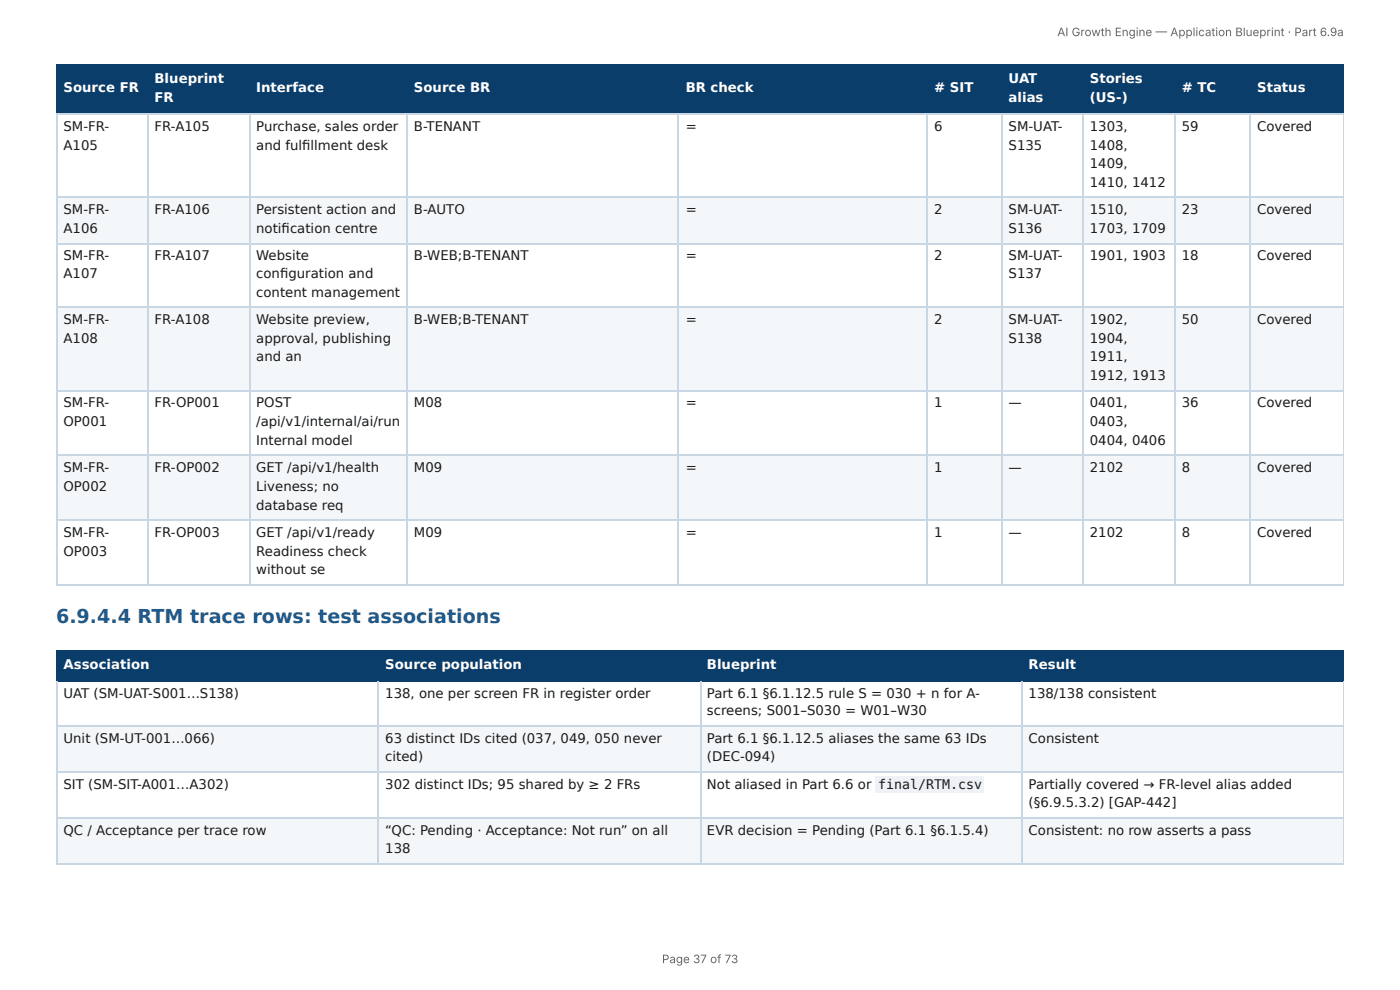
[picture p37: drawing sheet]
<svg xmlns="http://www.w3.org/2000/svg" width="297mm" height="210mm" viewBox="0 0 297 210" stroke-linecap="round" stroke-linejoin="round" font-family="sans-serif">
<defs><g id="words">
<text font-size="4.1" fill="#1f5a8c" x="11.9" y="132.3">6.9.4.4 RTM trace rows: test associations</text>
<g font-size="2.8" fill="#fff">
<text x="32.8" y="17.7">Blueprint</text>
<text x="214.2" y="17.7">UAT</text>
<text x="231.5" y="17.7">Stories</text>
<text x="13.5" y="19.6">Source FR</text>
<text x="32.8" y="21.7">FR</text>
<text x="54.4" y="19.6">Interface</text>
<text x="87.9" y="19.6">Source BR</text>
<text x="145.6" y="19.6">BR check</text>
<text x="198.4" y="19.6"># SIT</text>
<text x="214.2" y="21.7">alias</text>
<text x="231.5" y="21.7">(US-)</text>
<text x="251" y="19.6"># TC</text>
<text x="267" y="19.6">Status</text>
<text x="13.5" y="142.1">Association</text>
<text x="81.8" y="142.1">Source population</text>
<text x="150.2" y="142.1">Blueprint</text>
<text x="218.5" y="142.1">Result</text>
</g>
<g font-size="2.8" fill="#1a1a1a">
<text x="13.5" y="27.8">SM-FR-</text>
<text x="32.8" y="27.8">FR-A105</text>
<text x="54.4" y="27.8">Purchase, sales order</text>
<text x="87.9" y="27.8">B-TENANT</text>
<text x="145.6" y="27.8">=</text>
<text x="198.4" y="27.8">6</text>
<text x="214.2" y="27.8">SM-UAT-</text>
<text x="231.5" y="27.8">1303,</text>
<text x="251" y="27.8">59</text>
<text x="267" y="27.8">Covered</text>
<text x="13.5" y="31.8">A105</text>
<text x="54.4" y="31.8">and fulfi llment desk</text>
<text x="214.2" y="31.8">S135</text>
<text x="231.5" y="31.8">1408,</text>
<text x="231.5" y="35.7">1409,</text>
<text x="231.5" y="39.7">1410, 1412</text>
<text x="13.5" y="45.5">SM-FR-</text>
<text x="32.8" y="45.5">FR-A106</text>
<text x="54.4" y="45.5">Persistent action and</text>
<text x="87.9" y="45.5">B-AUTO</text>
<text x="145.6" y="45.5">=</text>
<text x="198.4" y="45.5">2</text>
<text x="214.2" y="45.5">SM-UAT-</text>
<text x="231.5" y="45.5">1510,</text>
<text x="251" y="45.5">23</text>
<text x="267" y="45.5">Covered</text>
<text x="13.5" y="49.5">A106</text>
<text x="54.4" y="49.5">notifi cation centre</text>
<text x="214.2" y="49.5">S136</text>
<text x="231.5" y="49.5">1703, 1709</text>
<text x="13.5" y="55.3">SM-FR-</text>
<text x="13.5" y="59">A107</text>
<text x="32.8" y="55.3">FR-A107</text>
<text x="54.4" y="55.3">Website</text>
<text x="54.4" y="59">confi guration and</text>
<text x="87.9" y="55.3">B-WEB;B-TENANT</text>
<text x="145.6" y="55.3">=</text>
<text x="198.4" y="55.3">2</text>
<text x="214.2" y="55.3">SM-UAT-</text>
<text x="214.2" y="59">S137</text>
<text x="231.5" y="55.3">1901, 1903</text>
<text x="251" y="55.3">18</text>
<text x="267" y="55.3">Covered</text>
<text x="54.4" y="63">content management</text>
<text x="13.5" y="68.8">SM-FR-</text>
<text x="32.8" y="68.8">FR-A108</text>
<text x="54.4" y="68.8">Website preview,</text>
<text x="87.9" y="68.8">B-WEB;B-TENANT</text>
<text x="145.6" y="68.8">=</text>
<text x="198.4" y="68.8">2</text>
<text x="214.2" y="68.8">SM-UAT-</text>
<text x="231.5" y="68.8">1902,</text>
<text x="251" y="68.8">50</text>
<text x="267" y="68.8">Covered</text>
<text x="13.5" y="72.8">A108</text>
<text x="54.4" y="72.8">approval, publishing</text>
<text x="54.4" y="76.7">and an</text>
<text x="214.2" y="72.8">S138</text>
<text x="231.5" y="72.8">1904,</text>
<text x="231.5" y="76.7">1911,</text>
<text x="231.5" y="80.7">1912, 1913</text>
<text x="13.5" y="86.5">SM-FR-</text>
<text x="32.8" y="86.5">FR-OP001</text>
<text x="54.4" y="86.5">POST</text>
<text x="87.9" y="86.5">M08</text>
<text x="145.6" y="86.5">=</text>
<text x="198.4" y="86.5">1</text>
<text x="214.2" y="86.5">—</text>
<text x="231.5" y="86.5">0401,</text>
<text x="251" y="86.5">36</text>
<text x="267" y="86.5">Covered</text>
<text x="13.5" y="90.5">OP001</text>
<text x="54.4" y="90.5">/api/v1/internal/ai/run</text>
<text x="54.4" y="94.5">Internal model</text>
<text x="231.5" y="90.5">0403,</text>
<text x="231.5" y="94.5">0404, 0406</text>
<text x="13.5" y="100.3">SM-FR-</text>
<text x="32.8" y="100.3">FR-OP002</text>
<text x="54.4" y="100.3">GET /api/v1/health</text>
<text x="87.9" y="100.3">M09</text>
<text x="145.6" y="100.3">=</text>
<text x="198.4" y="100.3">1</text>
<text x="214.2" y="100.3">—</text>
<text x="231.5" y="100.3">2102</text>
<text x="251" y="100.3">8</text>
<text x="267" y="100.3">Covered</text>
<text x="13.5" y="104.2">OP002</text>
<text x="54.4" y="104.2">Liveness; no</text>
<text x="54.4" y="108.2">database req</text>
<text x="13.5" y="114">SM-FR-</text>
<text x="13.5" y="118">OP003</text>
<text x="32.8" y="114">FR-OP003</text>
<text x="54.4" y="114">GET /api/v1/ready</text>
<text x="54.4" y="118">Readiness check</text>
<text x="87.9" y="114">M09</text>
<text x="145.6" y="114">=</text>
<text x="198.4" y="114">1</text>
<text x="214.2" y="114">—</text>
<text x="231.5" y="114">2102</text>
<text x="251" y="114">8</text>
<text x="267" y="114">Covered</text>
<text x="54.4" y="122">without se</text>
<text x="13.5" y="148.2">UAT (SM-UAT-S001…S138)</text>
<text x="81.8" y="148.2">138, one per screen FR in register order</text>
<text x="150.2" y="148.2">Part 6.1 §6.1.12.5 rule S = 030 + n for A-</text>
<text x="218.5" y="148.2">138/138 consistent</text>
<text x="150.2" y="151.9">screens; S001–S030 = W01–W30</text>
<text x="13.5" y="157.7">Unit (SM-UT-001…066)</text>
<text x="81.8" y="157.7">63 distinct IDs cited (037, 049, 050 never</text>
<text x="81.8" y="161.7">cited)</text>
<text x="150.2" y="157.7">Part 6.1 §6.1.12.5 aliases the same 63 IDs</text>
<text x="150.2" y="161.7">(DEC-094)</text>
<text x="218.5" y="157.7">Consistent</text>
<text x="13.5" y="167.5">SIT (SM-SIT-A001…A302)</text>
<text x="81.8" y="167.5">302 distinct IDs; 95 shared by ≥ 2 FRs</text>
<text x="150.2" y="167.5">Not aliased in Part 6.6 or</text>
<text x="186.5" y="167.5">final/RTM.csv</text>
<text x="218.5" y="167.5">Partially covered → FR-level alias added</text>
<text x="218.5" y="171.5">(§6.9.5.3.2) [GAP-442]</text>
<text x="13.5" y="177.3">QC / Acceptance per trace row</text>
<text x="81.8" y="177.3">“QC: Pending · Acceptance: Not run” on all</text>
<text x="150.2" y="177.3">EVR decision = Pending (Part 6.1 §6.1.5.4)</text>
<text x="218.5" y="177.3">Consistent: no row asserts a pass</text>
<text x="81.8" y="181.2">138</text>
</g>
<g font-size="2.5" fill="#666">
<text x="224.6" y="7.7">AI Growth Engine — Application Blueprint · Part 6.9a</text>
<text x="140.6" y="204.5">Page 37 of 73</text>
</g>
</g></defs>
<g fill="#0b3d6b">
<path d="M12.2 14h19.3v10.1h-19.3z"/>
<path d="M31.5 14h21.4v10.1h-21.4z"/>
<path d="M52.9 14h33.6v10.1h-33.6z"/>
<path d="M86.5 14h57.7v10.1h-57.7z"/>
<path d="M144.2 14h52.6v10.1h-52.6z"/>
<path d="M196.8 14h15.9v10.1h-15.9z"/>
<path d="M212.7 14h17.2v10.1h-17.2z"/>
<path d="M229.9 14h19.6v10.1h-19.6z"/>
<path d="M249.5 14h16.1v10.1h-16.1z"/>
<path d="M265.6 14h19.8v10.1h-19.8z"/>
</g>
<g fill="#f4f7fa">
<path d="M12.2 41.8h19.3v9.8h-19.3z"/>
<path d="M31.5 41.8h21.4v9.8h-21.4z"/>
<path d="M52.9 41.8h33.6v9.8h-33.6z"/>
<path d="M86.5 41.8h57.7v9.8h-57.7z"/>
<path d="M144.2 41.8h52.6v9.8h-52.6z"/>
<path d="M196.8 41.8h15.9v9.8h-15.9z"/>
<path d="M212.7 41.8h17.2v9.8h-17.2z"/>
<path d="M229.9 41.8h19.6v9.8h-19.6z"/>
<path d="M249.5 41.8h16.1v9.8h-16.1z"/>
<path d="M265.6 41.8h19.8v9.8h-19.8z"/>
<path d="M12.2 65.4h19.3v17.7h-19.3z"/>
<path d="M31.5 65.4h21.4v17.7h-21.4z"/>
<path d="M52.9 65.4h33.6v17.7h-33.6z"/>
<path d="M86.5 65.4h57.7v17.7h-57.7z"/>
<path d="M144.2 65.4h52.6v17.7h-52.6z"/>
<path d="M196.8 65.4h15.9v17.7h-15.9z"/>
<path d="M212.7 65.4h17.2v17.7h-17.2z"/>
<path d="M229.9 65.4h19.6v17.7h-19.6z"/>
<path d="M249.5 65.4h16.1v17.7h-16.1z"/>
<path d="M265.6 65.4h19.8v17.7h-19.8z"/>
<path d="M12.2 96.6h19.3v13.7h-19.3z"/>
<path d="M31.5 96.6h21.4v13.7h-21.4z"/>
<path d="M52.9 96.6h33.6v13.7h-33.6z"/>
<path d="M86.5 96.6h57.7v13.7h-57.7z"/>
<path d="M144.2 96.6h52.6v13.7h-52.6z"/>
<path d="M196.8 96.6h15.9v13.7h-15.9z"/>
<path d="M212.7 96.6h17.2v13.7h-17.2z"/>
<path d="M229.9 96.6h19.6v13.7h-19.6z"/>
<path d="M249.5 96.6h16.1v13.7h-16.1z"/>
<path d="M265.6 96.6h19.8v13.7h-19.8z"/>
</g>
<path d="M11.9 13.9h273.5M12 13.8v10.5M31.4 13.8v10.5M53 13.8v10.5M86.4 13.8v10.5M144.1 13.8v10.5M197 13.8v10.5M212.9 13.8v10.5M230.1 13.8v10.5M249.6 13.8v10.5M265.5 13.8v10.5M11.9 24.2h273.5" fill="none" stroke="#0b3d6b" stroke-width=".26"/>
<path d="M285.3 13.8v10.5" fill="none" stroke="#0b3d6b" stroke-width=".21"/>
<g fill="none" stroke="#c9d6e3" stroke-width=".26">
<path d="M11.9 24.2h273.5M12 24.3v100.1M31.4 24.3v100.1M53 24.3v100.1M86.4 24.3v100.1M144.1 24.3v100.1M197 24.3v100.1M212.9 24.3v100.1M230.1 24.3v100.1M249.6 24.3v100.1M265.5 24.3v100.1M11.9 41.9h273.5"/>
<path d="M11.9 51.7h273.5M11.9 65.2h273.5M11.9 82.9h273.5M11.9 96.7h273.5M11.9 110.5h273.5M11.9 124.2h273.5"/>
</g>
<path d="M285.3 24.3v100.1" fill="none" stroke="#c9d6e3" stroke-width=".21"/>
<g fill="#0b3d6b">
<path d="M12.2 138.1h68.2v6.4h-68.2z"/>
<path d="M80.4 138.1h68.3v6.4h-68.3z"/>
<path d="M148.7 138.1h68.3v6.4h-68.3z"/>
<path d="M217 138.1h68.4v6.4h-68.4z"/>
</g>
<g fill="#f4f7fa">
<path d="M12.2 154.3h68.2v9.7h-68.2z"/>
<path d="M80.4 154.3h68.3v9.7h-68.3z"/>
<path d="M148.7 154.3h68.3v9.7h-68.3z"/>
<path d="M217 154.3h68.4v9.7h-68.4z"/>
<path d="M12.2 173.8h68.2v9.8h-68.2z"/>
<path d="M80.4 173.8h68.3v9.8h-68.3z"/>
<path d="M148.7 173.8h68.3v9.8h-68.3z"/>
<path d="M217 173.8h68.4v9.8h-68.4z"/>
</g>
<path d="M11.9 138.2h273.5M12 138.1v6.6M80.3 138.1v6.6M148.8 138.1v6.6M217.1 138.1v6.6M11.9 144.6h273.5" fill="none" stroke="#0b3d6b" stroke-width=".26"/>
<path d="M285.3 138.1v6.6" fill="none" stroke="#0b3d6b" stroke-width=".21"/>
<path d="M11.9 154.1h273.5M12 144.7v38.9M80.3 144.7v38.9M148.8 144.7v38.9M217.1 144.7v38.9M11.9 163.9h273.5M11.9 173.7h273.5M11.9 183.5h273.5" fill="none" stroke="#c9d6e3" stroke-width=".26"/>
<path d="M285.3 144.7v38.9" fill="none" stroke="#c9d6e3" stroke-width=".21"/>
<path d="M186 164.8h23v3.5h-23z" fill="#eef2f6"/>
<use href="#words"/>
</svg>
